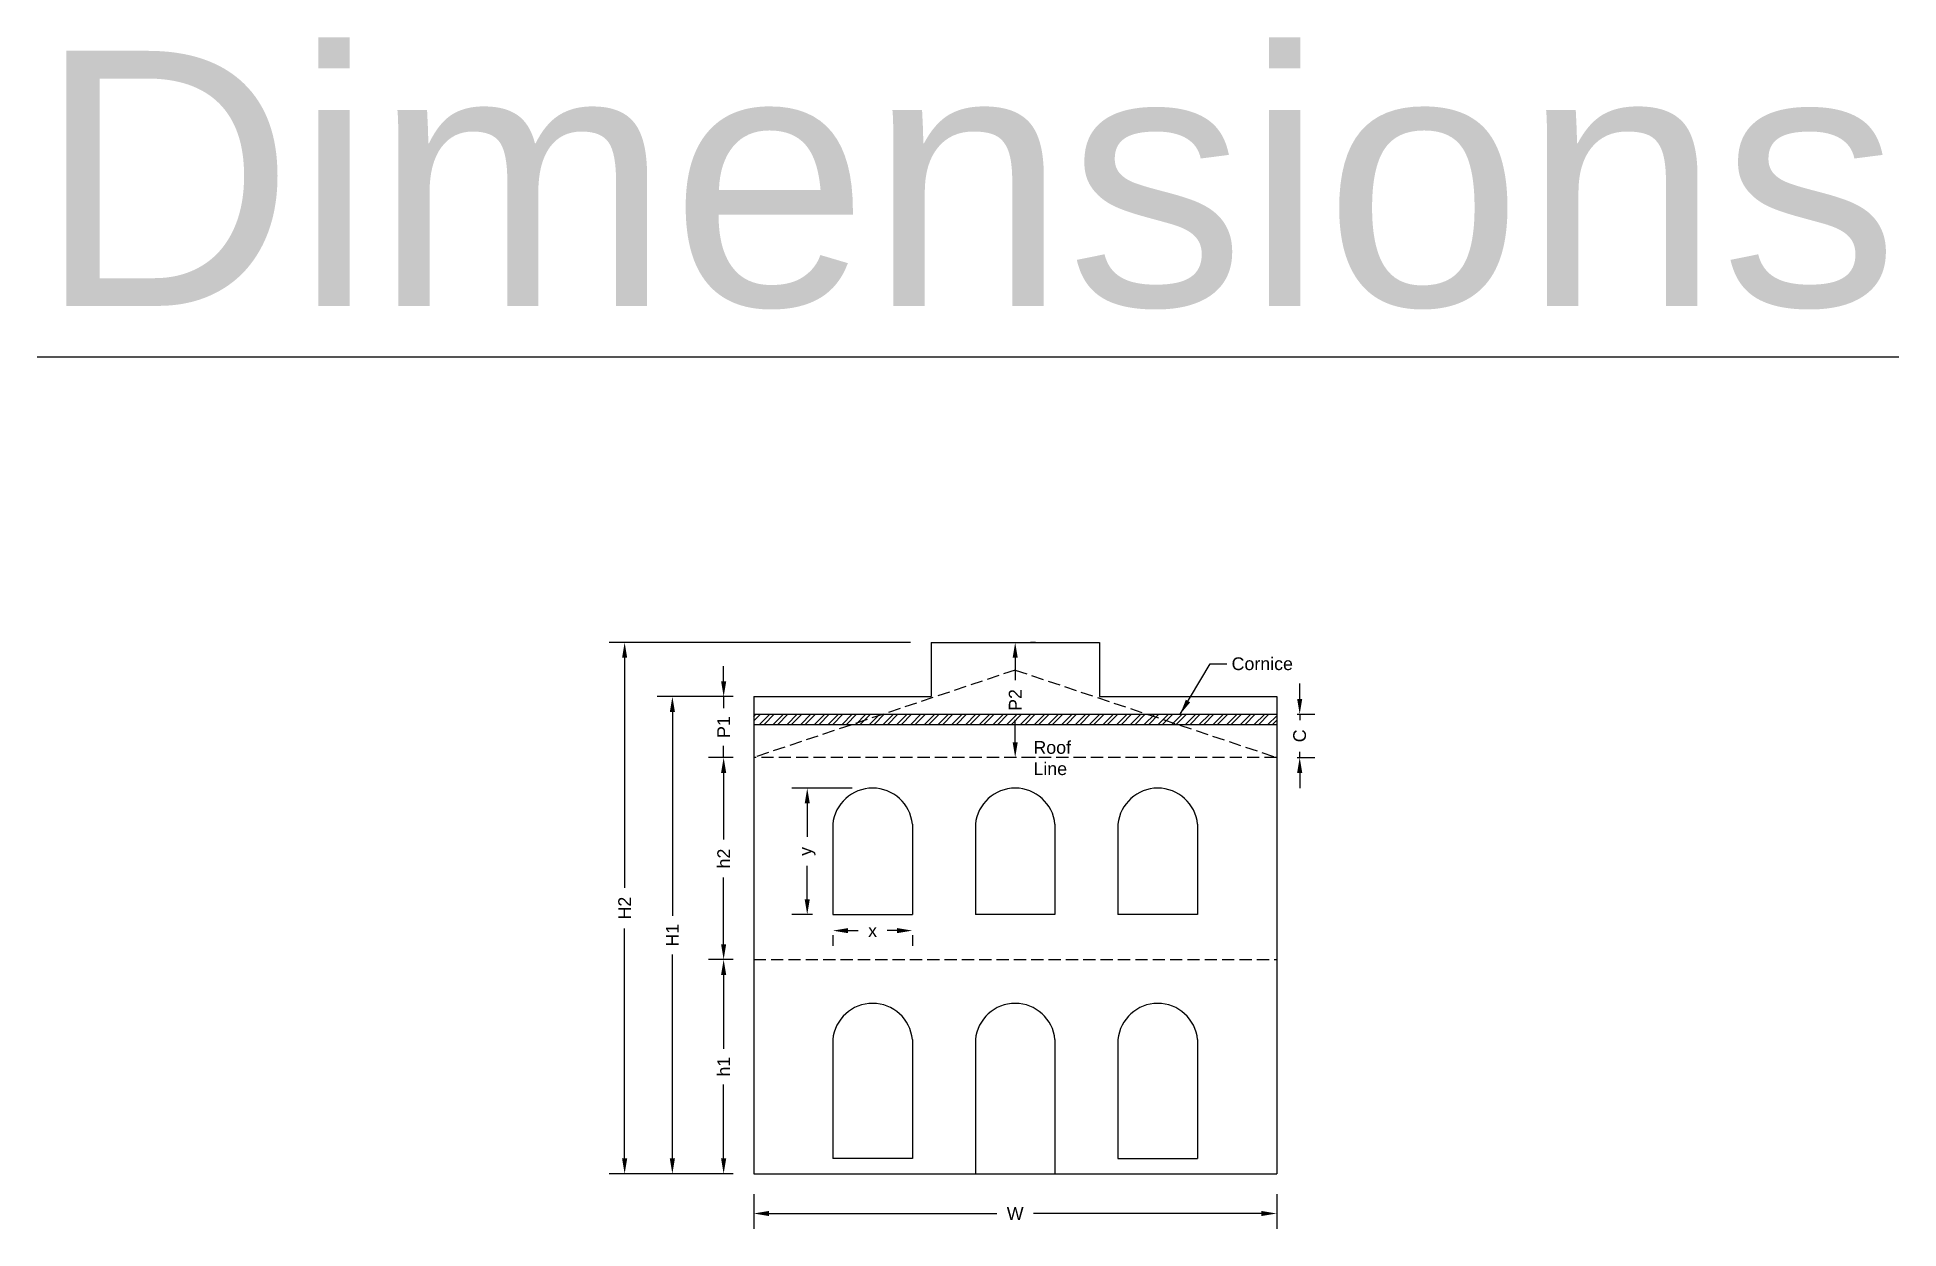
# Model space of a CAD drawing. Header units: metres. Extents: x 3416677 to 3417725, y -6712890 to -6712701.
# Drawn here: x 3417286.99 to 3417323.47, y -6712888.73 to -6712865.37 of the extents above; entities that cross this region are included whole.
import ezdxf

# ---------------------------------------------------------------- set-up
doc = ezdxf.new("R2010")
doc.units = ezdxf.units.M
doc.linetypes.add('ACAD_ISO02W100', pattern=[15, 12, -3])
doc.layers.add('Dotted', color=7, linetype='ACAD_ISO02W100', plot=False)
doc.styles.get("Standard").update_dxf_attribs({"font": 'arial.ttf'})
doc.dimstyles.new('ISO-25', dxfattribs={"dimtxt": 0.25, "dimasz": 0.3, "dimexe": 0.3, "dimexo": 0.4, "dimgap": 0.2, "dimtad": 0, "dimdec": 1, "dimdsep": 46, "dimtxsty": 'Standard', "dimcen": 2.5, "dimadec": 0, "dimazin": 0, "dimtfac": 1, "dimtdec": 1, "dimtmove": 0, "dimatfit": 3, "dimfxl": 1, "dimarcsym": 0})

# ---------------------------------------------------------------- blocks, each defined once
blk = doc.blocks.new('*D5')
at = {"color": 0, "lineweight": -2, "transparency": 16777216}
for p, q in [((3417300.63, -6712883.45), (3417300.141, -6712883.45)), ((3417300.441, -6712883.75), (3417300.441, -6712885.2)), ((3417300.441, -6712887.35), (3417300.441, -6712885.901)), ((3417300.63, -6712887.65), (3417300.141, -6712887.65))]:
    blk.add_line(p, q, dxfattribs=at)
at = {"color": 0, "transparency": 16777216}
for points in [[(3417300.391, -6712883.75), (3417300.491, -6712883.75), (3417300.441, -6712883.45)], [(3417300.391, -6712887.35), (3417300.491, -6712887.35), (3417300.441, -6712887.65)]]:
    blk.add_solid(points, dxfattribs=at)
at = {"layer": 'Defpoints', "color": 0, "transparency": 16777216}
for p in [(3417300.441, -6712883.45), (3417301.03, -6712883.45), (3417301.03, -6712887.65)]:
    blk.add_point(p, dxfattribs=at)
at = {"color": 0, "transparency": 16777216, "insert": (3417300.441, -6712885.55), "char_height": 0.25, "attachment_point": 5, "rotation": 90}
blk.add_mtext('h1', dxfattribs=at)
blk = doc.blocks.new('*D6')
at = {"color": 0, "lineweight": -2, "transparency": 16777216}
for p, q in [((3417300.63, -6712879.49), (3417300.141, -6712879.49)), ((3417300.441, -6712879.79), (3417300.441, -6712881.097)), ((3417300.441, -6712883.15), (3417300.441, -6712881.844)), ((3417300.63, -6712883.45), (3417300.141, -6712883.45))]:
    blk.add_line(p, q, dxfattribs=at)
at = {"color": 0, "transparency": 16777216}
for points in [[(3417300.391, -6712879.79), (3417300.491, -6712879.79), (3417300.441, -6712879.49)], [(3417300.391, -6712883.15), (3417300.491, -6712883.15), (3417300.441, -6712883.45)]]:
    blk.add_solid(points, dxfattribs=at)
at = {"layer": 'Defpoints', "color": 0, "transparency": 16777216}
for p in [(3417300.441, -6712879.49), (3417301.03, -6712879.49), (3417301.03, -6712883.45)]:
    blk.add_point(p, dxfattribs=at)
at = {"color": 0, "transparency": 16777216, "insert": (3417300.441, -6712881.47), "char_height": 0.25, "attachment_point": 5, "rotation": 90}
blk.add_mtext('h2', dxfattribs=at)
blk = doc.blocks.new('*D7')
at = {"color": 0, "lineweight": -2, "transparency": 16777216}
for p, q in [((3417306.555, -6712877.234), (3417306.455, -6712877.234)), ((3417306.155, -6712877.534), (3417306.155, -6712877.971)), ((3417306.155, -6712879.19), (3417306.155, -6712878.753)), ((3417306.555, -6712879.49), (3417306.455, -6712879.49))]:
    blk.add_line(p, q, dxfattribs=at)
at = {"color": 0, "transparency": 16777216}
for points in [[(3417306.105, -6712877.534), (3417306.205, -6712877.534), (3417306.155, -6712877.234)], [(3417306.105, -6712879.19), (3417306.205, -6712879.19), (3417306.155, -6712879.49)]]:
    blk.add_solid(points, dxfattribs=at)
at = {"layer": 'Defpoints', "color": 0, "transparency": 16777216}
for p in [(3417306.155, -6712877.234), (3417306.155, -6712879.49), (3417306.155, -6712879.49)]:
    blk.add_point(p, dxfattribs=at)
at = {"color": 0, "transparency": 16777216, "insert": (3417306.155, -6712878.362), "char_height": 0.25, "attachment_point": 5, "rotation": 90}
blk.add_mtext('P2', dxfattribs=at)
blk = doc.blocks.new('*D8')
at = {"color": 0, "lineweight": -2, "transparency": 16777216}
for p, q in [((3417300.441, -6712877.996), (3417300.441, -6712877.696)), ((3417300.63, -6712878.296), (3417300.141, -6712878.296)), ((3417300.441, -6712878.296), (3417300.441, -6712878.525)), ((3417300.63, -6712879.49), (3417300.141, -6712879.49)), ((3417300.441, -6712879.49), (3417300.441, -6712879.261)), ((3417300.441, -6712879.79), (3417300.441, -6712880.09))]:
    blk.add_line(p, q, dxfattribs=at)
at = {"color": 0, "transparency": 16777216}
for points in [[(3417300.391, -6712877.996), (3417300.491, -6712877.996), (3417300.441, -6712878.296)], [(3417300.391, -6712879.79), (3417300.491, -6712879.79), (3417300.441, -6712879.49)]]:
    blk.add_solid(points, dxfattribs=at)
at = {"layer": 'Defpoints', "color": 0, "transparency": 16777216}
for p in [(3417300.441, -6712878.296), (3417301.03, -6712878.296), (3417301.03, -6712879.49)]:
    blk.add_point(p, dxfattribs=at)
at = {"color": 0, "transparency": 16777216, "insert": (3417300.441, -6712878.893), "char_height": 0.25, "attachment_point": 5, "rotation": 90}
blk.add_mtext('P1', dxfattribs=at)
blk = doc.blocks.new('*D4')
at = {"color": 0, "lineweight": -2, "transparency": 16777216}
for p, q in [((3417300.63, -6712878.296), (3417299.136, -6712878.296)), ((3417299.436, -6712878.596), (3417299.436, -6712882.596)), ((3417299.436, -6712887.35), (3417299.436, -6712883.35)), ((3417300.63, -6712887.65), (3417299.136, -6712887.65))]:
    blk.add_line(p, q, dxfattribs=at)
at = {"color": 0, "transparency": 16777216}
for points in [[(3417299.386, -6712878.596), (3417299.486, -6712878.596), (3417299.436, -6712878.296)], [(3417299.386, -6712887.35), (3417299.486, -6712887.35), (3417299.436, -6712887.65)]]:
    blk.add_solid(points, dxfattribs=at)
at = {"layer": 'Defpoints', "color": 0, "transparency": 16777216}
for p in [(3417299.436, -6712878.296), (3417301.03, -6712878.296), (3417301.03, -6712887.65)]:
    blk.add_point(p, dxfattribs=at)
at = {"color": 0, "transparency": 16777216, "insert": (3417299.436, -6712882.973), "char_height": 0.25, "attachment_point": 5, "rotation": 90}
blk.add_mtext('H1', dxfattribs=at)
blk = doc.blocks.new('*D9')
at = {"color": 0, "lineweight": -2, "transparency": 16777216}
for p, q in [((3417304.105, -6712877.234), (3417298.2, -6712877.234)), ((3417298.5, -6712877.534), (3417298.5, -6712882.042)), ((3417298.5, -6712887.35), (3417298.5, -6712882.842)), ((3417300.63, -6712887.65), (3417298.2, -6712887.65))]:
    blk.add_line(p, q, dxfattribs=at)
at = {"color": 0, "transparency": 16777216}
for points in [[(3417298.45, -6712877.534), (3417298.55, -6712877.534), (3417298.5, -6712877.234)], [(3417298.45, -6712887.35), (3417298.55, -6712887.35), (3417298.5, -6712887.65)]]:
    blk.add_solid(points, dxfattribs=at)
at = {"layer": 'Defpoints', "color": 0, "transparency": 16777216}
for p in [(3417298.5, -6712877.234), (3417304.505, -6712877.234), (3417301.03, -6712887.65)]:
    blk.add_point(p, dxfattribs=at)
at = {"color": 0, "transparency": 16777216, "insert": (3417298.5, -6712882.442), "char_height": 0.25, "attachment_point": 5, "rotation": 90}
blk.add_mtext('H2', dxfattribs=at)
blk = doc.blocks.new('*D10')
at = {"color": 0, "lineweight": -2, "transparency": 16777216}
for p, q in [((3417301.03, -6712888.05), (3417301.03, -6712888.728)), ((3417311.28, -6712888.05), (3417311.28, -6712888.728)), ((3417301.33, -6712888.428), (3417305.794, -6712888.428)), ((3417310.98, -6712888.428), (3417306.515, -6712888.428))]:
    blk.add_line(p, q, dxfattribs=at)
at = {"color": 0, "transparency": 16777216}
for points in [[(3417301.33, -6712888.378), (3417301.33, -6712888.478), (3417301.03, -6712888.428)], [(3417310.98, -6712888.378), (3417310.98, -6712888.478), (3417311.28, -6712888.428)]]:
    blk.add_solid(points, dxfattribs=at)
at = {"layer": 'Defpoints', "color": 0, "transparency": 16777216}
for p in [(3417301.03, -6712887.65), (3417311.28, -6712887.65), (3417311.28, -6712888.428)]:
    blk.add_point(p, dxfattribs=at)
at = {"color": 0, "transparency": 16777216, "insert": (3417306.155, -6712888.428), "char_height": 0.25, "attachment_point": 5}
blk.add_mtext('W', dxfattribs=at)
blk = doc.blocks.new('*D11')
at = {"color": 0, "lineweight": -2, "transparency": 16777216}
for p, q in [((3417302.58, -6712882.97), (3417302.58, -6712883.183)), ((3417302.88, -6712882.883), (3417303.075, -6712882.883)), ((3417303.84, -6712882.883), (3417303.645, -6712882.883)), ((3417304.14, -6712882.97), (3417304.14, -6712883.183))]:
    blk.add_line(p, q, dxfattribs=at)
at = {"color": 0, "transparency": 16777216}
for points in [[(3417302.88, -6712882.833), (3417302.88, -6712882.933), (3417302.58, -6712882.883)], [(3417303.84, -6712882.833), (3417303.84, -6712882.933), (3417304.14, -6712882.883)]]:
    blk.add_solid(points, dxfattribs=at)
at = {"layer": 'Defpoints', "color": 0, "transparency": 16777216}
for p in [(3417302.58, -6712882.57), (3417304.14, -6712882.57), (3417304.14, -6712882.883)]:
    blk.add_point(p, dxfattribs=at)
at = {"color": 0, "transparency": 16777216, "insert": (3417303.36, -6712882.883), "char_height": 0.25, "attachment_point": 5}
blk.add_mtext('x', dxfattribs=at)
blk = doc.blocks.new('*D12')
at = {"color": 0, "lineweight": -2, "transparency": 16777216}
for p, q in [((3417302.96, -6712880.09), (3417301.779, -6712880.09)), ((3417302.079, -6712880.39), (3417302.079, -6712881.047)), ((3417302.079, -6712882.27), (3417302.079, -6712881.613)), ((3417302.18, -6712882.57), (3417301.779, -6712882.57))]:
    blk.add_line(p, q, dxfattribs=at)
at = {"color": 0, "transparency": 16777216}
for points in [[(3417302.029, -6712880.39), (3417302.129, -6712880.39), (3417302.079, -6712880.09)], [(3417302.029, -6712882.27), (3417302.129, -6712882.27), (3417302.079, -6712882.57)]]:
    blk.add_solid(points, dxfattribs=at)
at = {"layer": 'Defpoints', "color": 0, "transparency": 16777216}
for p in [(3417302.079, -6712880.09), (3417303.36, -6712880.09), (3417302.58, -6712882.57)]:
    blk.add_point(p, dxfattribs=at)
at = {"color": 0, "transparency": 16777216, "insert": (3417302.079, -6712881.33), "char_height": 0.25, "attachment_point": 5, "rotation": 90}
blk.add_mtext('y', dxfattribs=at)
blk = doc.blocks.new('*D13')
at = {"color": 0, "lineweight": -2, "transparency": 16777216}
for p, q in [((3417311.731, -6712878.34), (3417311.731, -6712878.04)), ((3417311.68, -6712878.64), (3417312.031, -6712878.64)), ((3417311.731, -6712878.64), (3417311.731, -6712878.755)), ((3417311.68, -6712879.49), (3417312.031, -6712879.49)), ((3417311.731, -6712879.49), (3417311.731, -6712879.376)), ((3417311.731, -6712879.79), (3417311.731, -6712880.09))]:
    blk.add_line(p, q, dxfattribs=at)
at = {"color": 0, "transparency": 16777216}
for points in [[(3417311.681, -6712878.34), (3417311.781, -6712878.34), (3417311.731, -6712878.64)], [(3417311.681, -6712879.79), (3417311.781, -6712879.79), (3417311.731, -6712879.49)]]:
    blk.add_solid(points, dxfattribs=at)
at = {"layer": 'Defpoints', "color": 0, "transparency": 16777216}
for p in [(3417311.28, -6712878.64), (3417311.731, -6712878.64), (3417311.28, -6712879.49)]:
    blk.add_point(p, dxfattribs=at)
at = {"color": 0, "transparency": 16777216, "insert": (3417311.731, -6712879.065), "char_height": 0.25, "attachment_point": 5, "rotation": 90}
blk.add_mtext('C', dxfattribs=at)

msp = doc.modelspace()

# ---------------------------------------------------------------- hatches: boundary and pattern name
h = msp.add_hatch()
h.set_pattern_fill('ANSI32', color=256, scale=0.02)
h.set_pattern_definition([(45, (326.7721, -60.18699), (-0.134703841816, 0.134703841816), []), (45, (326.8619, -60.18699), (-0.134703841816, 0.134703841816), [])])
h.paths.add_polyline_path([(3417301.03, -6712878.64), (3417301.03, -6712878.84), (3417311.28, -6712878.84), (3417311.28, -6712878.64)])

# ---------------------------------------------------------------- linework, layer by layer
for points in [[(3417304.505, -6712877.234), (3417307.805, -6712877.234)], [(3417304.505, -6712877.234), (3417304.505, -6712878.296)], [(3417307.805, -6712877.234), (3417307.805, -6712878.296)], [(3417301.03, -6712878.296), (3417304.505, -6712878.296)], [(3417301.03, -6712878.296), (3417301.03, -6712887.65)], [(3417307.805, -6712878.296), (3417311.28, -6712878.296)], [(3417311.28, -6712878.296), (3417311.28, -6712887.65)], [(3417301.03, -6712878.64), (3417311.28, -6712878.64)], [(3417301.03, -6712878.84), (3417311.28, -6712878.84)], [(3417302.58, -6712880.798), (3417302.58, -6712882.57)], [(3417304.14, -6712880.798), (3417304.14, -6712882.57)], [(3417305.375, -6712880.798), (3417305.375, -6712882.57)], [(3417306.935, -6712880.798), (3417306.935, -6712882.57)], [(3417308.17, -6712880.798), (3417308.17, -6712882.57)], [(3417309.73, -6712880.798), (3417309.73, -6712882.57)], [(3417302.58, -6712882.57), (3417304.14, -6712882.57)], [(3417306.935, -6712882.57), (3417305.375, -6712882.57)], [(3417309.73, -6712882.57), (3417308.17, -6712882.57)], [(3417302.58, -6712885.018), (3417302.58, -6712887.35)], [(3417304.14, -6712885.018), (3417304.14, -6712887.35)], [(3417305.375, -6712885.018), (3417305.375, -6712887.65)], [(3417306.935, -6712885.018), (3417306.935, -6712887.65)], [(3417308.17, -6712885.018), (3417308.17, -6712887.35)], [(3417309.73, -6712885.018), (3417309.73, -6712887.35)], [(3417304.14, -6712887.35), (3417302.58, -6712887.35)], [(3417308.17, -6712887.35), (3417309.73, -6712887.35)], [(3417301.03, -6712887.65), (3417311.28, -6712887.65)]]:
    msp.add_lwpolyline(points)
for centre in [(3417303.36, -6712880.874), (3417306.155, -6712880.874), (3417308.95, -6712880.874), (3417303.36, -6712885.094), (3417306.155, -6712885.094), (3417308.95, -6712885.094)]:
    msp.add_arc(centre, 0.784, 5.5854, 174.4146)
at = {"layer": 'Dotted', "ltscale": 0.02}
msp.add_line((3417311.28, -6712879.49), (3417301.03, -6712879.49), dxfattribs=at)
for points in [[(3417306.155, -6712877.775), (3417301.03, -6712879.49)], [(3417306.155, -6712877.775), (3417311.28, -6712879.49)], [(3417301.03, -6712883.45), (3417311.28, -6712883.45)]]:
    msp.add_lwpolyline(points, dxfattribs=at)

# ---------------------------------------------------------------- texts
at = {"attachment_point": 1}
for s, width, heights, insert, char_height in [('{\\LDimensions}', 67.86454, [0.517], (3417286.987, -6712865.636), 5), ('Cornice', 1.17554, [0], (3417310.396, -6712877.526), 0.25), ('Roof Line', 1.17554, [0], (3417306.512, -6712879.167), 0.25)]:
    msp.add_mtext_dynamic_manual_height_columns(s, width=width, gutter_width=12.5, heights=heights, dxfattribs=dict(at, insert=insert, char_height=char_height))

# ---------------------------------------------------------------- dimensions: what is measured, and where the dimension line sits
for base, p1, p2, text, picture, middle in [((3417298.5, -6712877.234), (3417301.03, -6712887.65), (3417304.505, -6712877.234), 'H2', '*D9', (3417298.5, -6712882.442)), ((3417306.155, -6712879.49), (3417306.155, -6712877.234), (3417306.155, -6712879.49), 'P2', '*D7', (3417306.155, -6712878.362)), ((3417311.731, -6712878.64), (3417311.28, -6712879.49), (3417311.28, -6712878.64), 'C', '*D13', (3417311.731, -6712879.065)), ((3417299.436, -6712878.296), (3417301.03, -6712887.65), (3417301.03, -6712878.296), 'H1', '*D4', (3417299.436, -6712882.973)), ((3417300.441, -6712879.49), (3417301.03, -6712883.45), (3417301.03, -6712879.49), 'h2', '*D6', (3417300.441, -6712881.47)), ((3417302.079, -6712880.09), (3417302.58, -6712882.57), (3417303.36, -6712880.09), 'y', '*D12', (3417302.079, -6712881.33)), ((3417300.441, -6712883.45), (3417301.03, -6712887.65), (3417301.03, -6712883.45), 'h1', '*D5', (3417300.441, -6712885.55))]:
    dim = msp.add_linear_dim(base=base, p1=p1, p2=p2, angle=90, text=text, dimstyle='ISO-25')
    dim.commit()
    dim.dimension.update_dxf_attribs({"geometry": picture, "text_midpoint": middle})
dim = msp.add_linear_dim(base=(3417300.441, -6712878.296), p1=(3417301.03, -6712879.49), p2=(3417301.03, -6712878.296), angle=90, text='P1', dimstyle='ISO-25')
dim.commit()
dim.dimension.update_dxf_attribs({"geometry": '*D8', "text_midpoint": (3417300.441, -6712878.893), "dimtype": 160})
dim = msp.add_linear_dim(base=(3417304.14, -6712882.883), p1=(3417302.58, -6712882.57), p2=(3417304.14, -6712882.57), text='x', dimstyle='ISO-25')
dim.commit()
dim.dimension.update_dxf_attribs({"geometry": '*D11', "text_midpoint": (3417303.36, -6712882.883), "dimtype": 160})
dim = msp.add_linear_dim(base=(3417311.28, -6712888.428), p1=(3417301.03, -6712887.65), p2=(3417311.28, -6712887.65), text='W', dimstyle='ISO-25')
dim.commit()
dim.dimension.update_dxf_attribs({"geometry": '*D10', "text_midpoint": (3417306.155, -6712888.428)})

# ---------------------------------------------------------------- leaders
msp.add_leader([(3417309.389, -6712878.64), (3417309.976, -6712877.654), (3417310.304, -6712877.654)], dimstyle='ISO-25', override={"dimgap": 0.2, "dimtad": 0})

doc.saveas('drawing.dxf')
